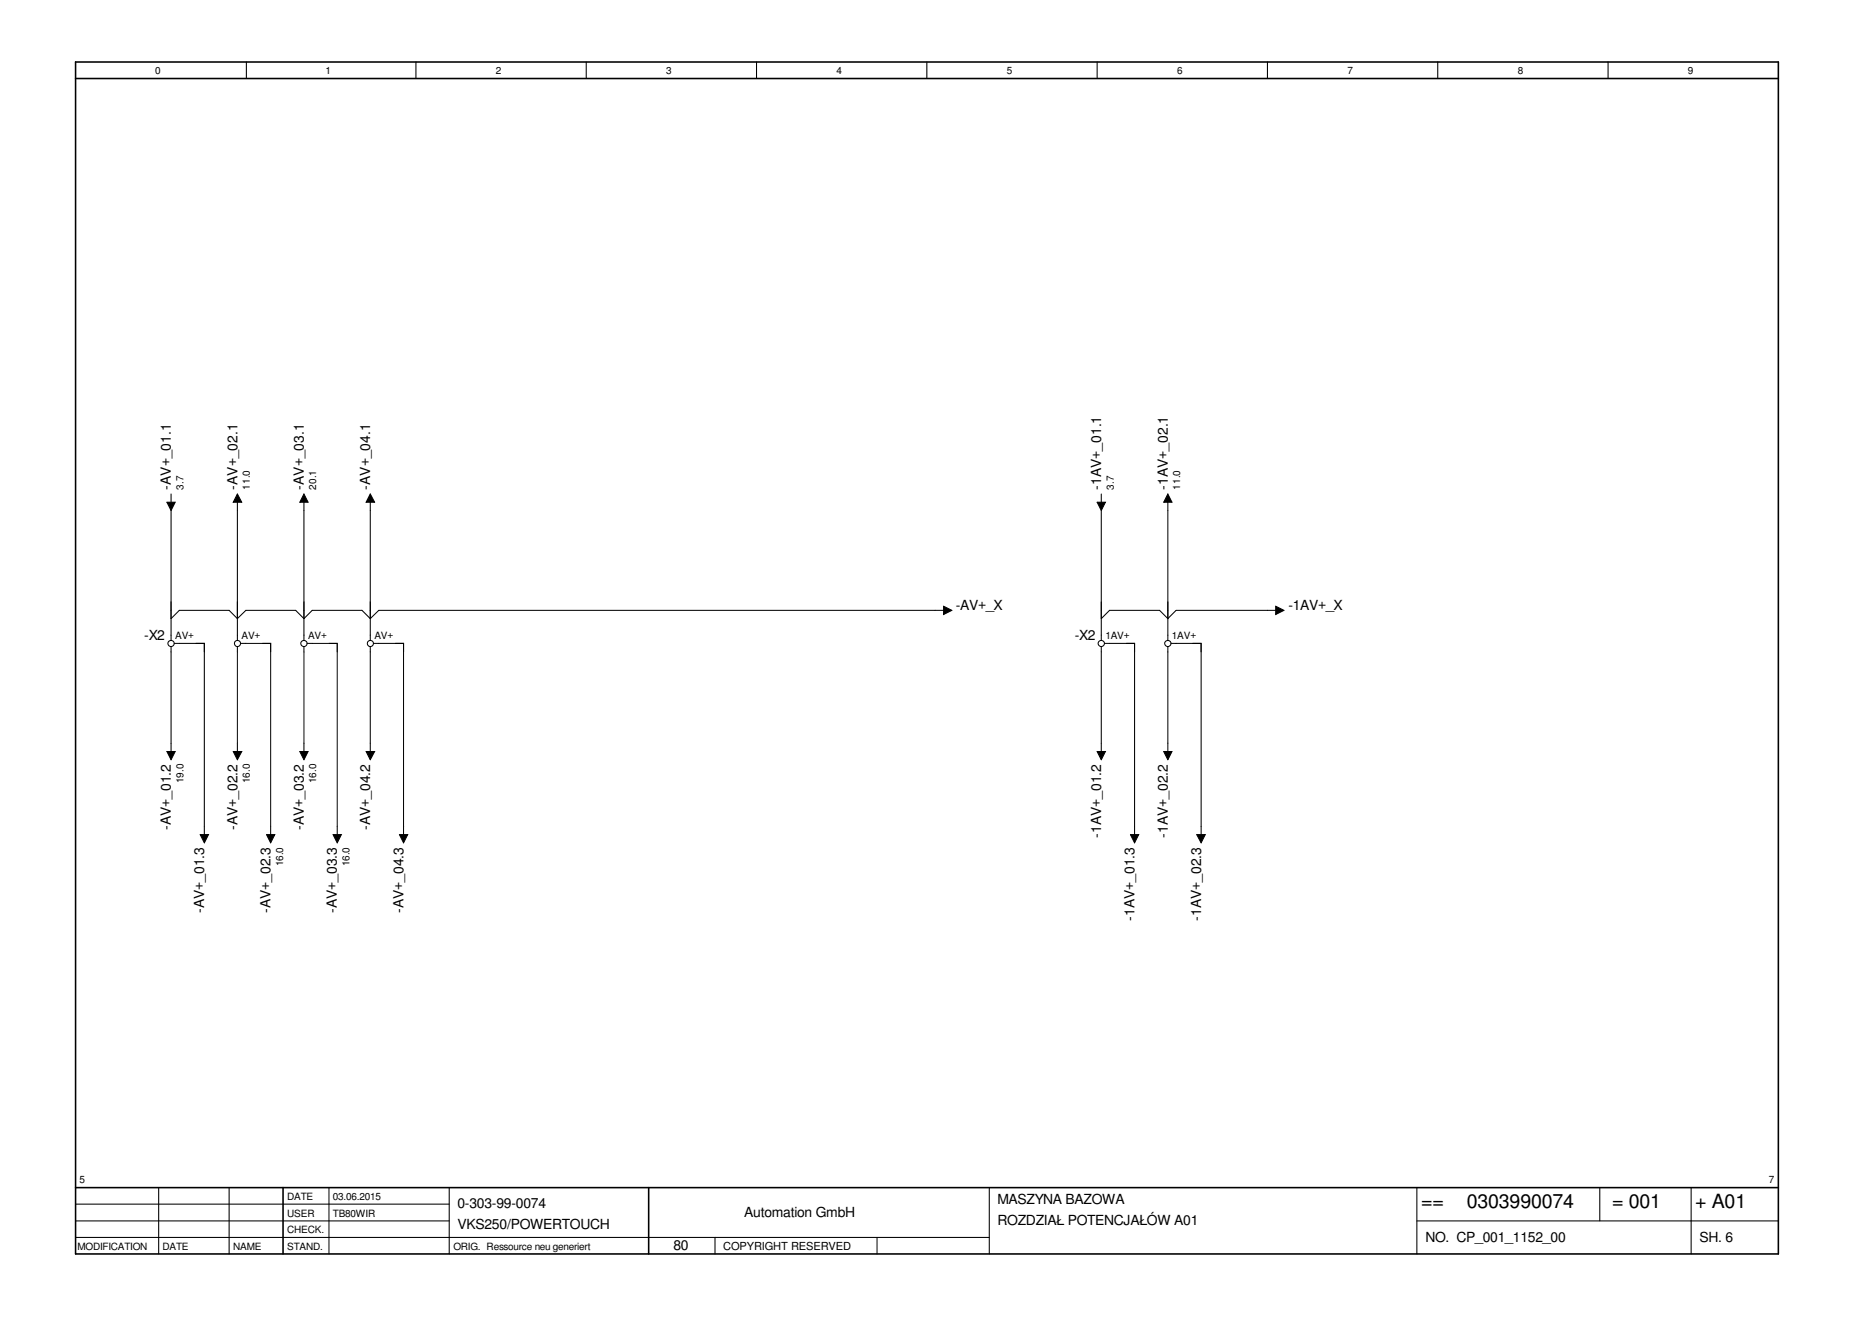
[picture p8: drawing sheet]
<svg xmlns="http://www.w3.org/2000/svg" width="297mm" height="211mm" viewBox="0 0 297 211" stroke-linecap="round" stroke-linejoin="round" font-family="sans-serif">
<defs><g id="words">
<g font-size="3.1">
<text x="226.6" y="192.9">==</text>
<text x="233.9" y="192.6">0303990074</text>
<text x="257" y="192.9">= 001</text>
<text x="270.3" y="192.9">+ A01</text>
</g>
<g font-size="2.2">
<text x="27.2" y="78.1" transform="rotate(-90 27.2 78.1)">-AV+_01.1</text>
<text x="37.8" y="78.1" transform="rotate(-90 37.8 78.1)">-AV+_02.1</text>
<text x="48.5" y="78.1" transform="rotate(-90 48.5 78.1)">-AV+_03.1</text>
<text x="59" y="78.1" transform="rotate(-90 59 78.1)">-AV+_04.1</text>
<text x="175.6" y="78.1" transform="rotate(-90 175.6 78.1)">-1AV+_01.1</text>
<text x="186.2" y="78.1" transform="rotate(-90 186.2 78.1)">-1AV+_02.1</text>
<text x="152.4" y="97.3">-AV+_X</text>
<text x="205.4" y="97.3">-1AV+_X</text>
<text x="23" y="102.1">-X2</text>
<text x="171.4" y="102.1">-X2</text>
<text x="27.2" y="132.3" transform="rotate(-90 27.2 132.3)">-AV+_01.2</text>
<text x="37.8" y="132.3" transform="rotate(-90 37.8 132.3)">-AV+_02.2</text>
<text x="48.5" y="132.3" transform="rotate(-90 48.5 132.3)">-AV+_03.2</text>
<text x="59" y="132.3" transform="rotate(-90 59 132.3)">-AV+_04.2</text>
<text x="175.6" y="133.6" transform="rotate(-90 175.6 133.6)">-1AV+_01.2</text>
<text x="186.2" y="133.6" transform="rotate(-90 186.2 133.6)">-1AV+_02.2</text>
<text x="32.5" y="145.6" transform="rotate(-90 32.5 145.6)">-AV+_01.3</text>
<text x="43.2" y="145.6" transform="rotate(-90 43.2 145.6)">-AV+_02.3</text>
<text x="53.7" y="145.6" transform="rotate(-90 53.7 145.6)">-AV+_03.3</text>
<text x="64.3" y="145.6" transform="rotate(-90 64.3 145.6)">-AV+_04.3</text>
<text x="180.9" y="146.8" transform="rotate(-90 180.9 146.8)">-1AV+_01.3</text>
<text x="191.5" y="146.8" transform="rotate(-90 191.5 146.8)">-1AV+_02.3</text>
<text x="159" y="192">MASZYNA BAZOWA</text>
<text x="72.9" y="192.6">0-303-99-0074</text>
<text x="72.9" y="195.9">VKS250/POWERTOUCH</text>
<text x="118.6" y="194.1">Automation GmbH</text>
<text x="159" y="195.3">ROZDZIAŁ POTENCJAŁÓW A01</text>
<text x="227.3" y="197.9">NO. CP_001_1152_00</text>
<text x="271" y="197.9">SH. 6</text>
<text x="107.4" y="199.3">80</text>
</g>
<text font-size="1.8" x="115.3" y="199.3">COPYRIGHT RESERVED</text>
<g font-size="1.6">
<text x="24.8" y="11.9">0</text>
<text x="51.9" y="11.9">1</text>
<text x="79.1" y="11.9">2</text>
<text x="106.2" y="11.9">3</text>
<text x="133.4" y="11.9">4</text>
<text x="160.5" y="11.9">5</text>
<text x="187.7" y="11.9">6</text>
<text x="214.8" y="11.9">7</text>
<text x="242" y="11.9">8</text>
<text x="269.1" y="11.9">9</text>
<text x="29.2" y="78.1" transform="rotate(-90 29.2 78.1)">3.7</text>
<text x="39.8" y="78.1" transform="rotate(-90 39.8 78.1)">11.0</text>
<text x="50.4" y="78.1" transform="rotate(-90 50.4 78.1)">20.1</text>
<text x="177.6" y="78.1" transform="rotate(-90 177.6 78.1)">3.7</text>
<text x="188.2" y="78.1" transform="rotate(-90 188.2 78.1)">11.0</text>
<text x="27.9" y="101.9">AV+</text>
<text x="38.5" y="101.9">AV+</text>
<text x="49.1" y="101.9">AV+</text>
<text x="59.7" y="101.9">AV+</text>
<text x="176.2" y="101.9">1AV+</text>
<text x="186.9" y="101.9">1AV+</text>
<text x="29.2" y="124.9" transform="rotate(-90 29.2 124.9)">19.0</text>
<text x="39.8" y="124.9" transform="rotate(-90 39.8 124.9)">16.0</text>
<text x="50.4" y="124.9" transform="rotate(-90 50.4 124.9)">16.0</text>
<text x="45.1" y="138.1" transform="rotate(-90 45.1 138.1)">16.0</text>
<text x="55.7" y="138.1" transform="rotate(-90 55.7 138.1)">16.0</text>
<text x="12.7" y="188.6">5</text>
<text x="45.8" y="191.3">DATE</text>
<text x="53.1" y="191.3">03.06.2015</text>
<text x="282" y="188.6">7</text>
<text x="45.8" y="196.6">CHECK.</text>
<text x="45.8" y="194">USER</text>
<text x="53.1" y="194">TB80WIR</text>
<text x="12.4" y="199.3">MODIFICATION</text>
<text x="25.9" y="199.3">DATE</text>
<text x="37.2" y="199.3">NAME</text>
<text x="45.8" y="199.3">STAND.</text>
<text x="72.3" y="199.3">ORIG. Ressource neu generiert</text>
</g>
</g></defs>
<path d="M202.3 9.7l-190.4 190.4M11.9 156.8l61.8 43.3" fill="none" stroke="#fff" stroke-width=".16"/>
<path d="M12 9.9h271.5v190h-271.5zM12 12.5h271.5M12 189.3h271.5M45.1 189.3v10.6M103.4 189.3v10.6" fill="none" stroke="#000" stroke-width=".25"/>
<g fill="none" stroke="#000" stroke-width=".17">
<path d="M39.3 9.9v2.6M66.3 9.9v2.6M93.5 9.9v2.6M120.6 9.9v2.6M147.8 9.9v2.6M174.9 9.9v2.6M202.1 9.9v2.6M229.2 9.9v2.6M256.4 9.9v2.6M27.3 78.8v1.3M37.8 78.8l.7 1.3h-1.3zM48.5 78.8l.6 1.3h-1.3z"/>
<path d="M59 78.8l.7 1.3h-1.3zM175.6 78.8v1.3M186.2 78.8l.7 1.3h-1.4zM26.6 80.1h1.3l-.6 1.3zM27.3 81.4v20.7M37.8 80.1v22M48.5 80.1v22M59 80.1v22M150.5 96.7l1.3 .6-1.3 .7zM150.5 97.3h-90.1l-1.4 1.3-1.3-1.3h-7.9l-1.3 1.3-1.4-1.3h-7.9l-1.4 1.3-1.3-1.3h-7.9l-1.3 1.3M174.9 80.1h1.3l-.6 1.3zM175.6 81.4v20.7"/>
<path d="M186.2 80.1v22M203.4 96.7l1.3 .6-1.3 .7zM203.4 97.3h-15.9l-1.3 1.3-1.3-1.3h-8l-1.3 1.3M26.6 119.8h1.3l-.6 1.3zM27.3 103.1v16.7M27.8 102.6h4.8v30.5M31.2 102.6h1.4v1.3M37.2 119.8h1.3l-.7 1.3zM37.8 118.5v1.3M37.8 103.1v.8M38.4 102.6h.8M47.8 119.8h1.3l-.6 1.3z"/>
<path d="M48.5 118.5v1.3M48.5 103.1v.8M49 102.6h.8M58.4 119.8h1.3l-.7 1.3zM59 103.1v16.7M59.5 102.6h4.8v30.5M63 102.6h1.3v1.3M174.9 119.8h1.3l-.6 1.3zM175.6 103.1v16.7M176.1 102.6h4.8v30.5M179.6 102.6h1.3v1.3M185.5 119.8h1.4l-.7 1.3z"/>
<path d="M186.2 103.1v16.7M186.7 102.6h4.8v30.5M190.2 102.6h1.3v1.3M31.9 133.1h1.3l-.6 1.3zM42.5 133.1h1.3l-.6 1.3zM43.2 131.7v1.4M53.1 133.1h1.3l-.6 1.3zM53.8 131.7v1.4M63.7 133.1h1.3l-.7 1.3zM180.2 133.1h1.4l-.7 1.3zM190.8 133.1h1.4l-.7 1.3zM12 194.7h59.6"/>
<path d="M12 192h59.6M12.1 197.3h145.6M25.3 189.3v10.6M36.5 189.3v10.6M52.5 189.3v10.6M71.6 189.3v10.6M114 197.3v2.6M157.7 189.3v10.6M225.9 194.7h57.6M225.9 189.3v10.6M255.1 189.3v5.4M269.6 189.3v10.6"/>
<circle cx="27.3" cy="102.6" r=".49"/>
<circle cx="37.9" cy="102.6" r=".49"/>
<circle cx="48.5" cy="102.6" r=".49"/>
<circle cx="59" cy="102.6" r=".49"/>
<circle cx="175.6" cy="102.6" r=".49"/>
<circle cx="186.2" cy="102.6" r=".49"/>
</g>
<path d="M37.8 103.9v14.6M39.2 102.6h4v29.1M41.8 102.6h1.4v1.3M48.5 103.9v14.6M49.8 102.6h4v29.1M52.5 102.6h1.3v1.3M139.8 197.3v2.6" fill="none" stroke="#000" stroke-width=".16"/>
<g fill="#000">
<path d="M37.8 78.8l.7 1.3h-1.3zM48.5 78.8l.6 1.3h-1.3zM59 78.8l.7 1.3h-1.3zM186.2 78.8l.7 1.3h-1.4zM26.6 80.1h1.3l-.6 1.3zM150.5 96.7l1.3 .6-1.3 .7zM174.9 80.1h1.3l-.6 1.3zM203.4 96.7l1.3 .6-1.3 .7zM26.6 119.8h1.3l-.6 1.3zM31.9 133.1h1.3l-.6 1.3zM37.2 119.8h1.3l-.7 1.3zM42.5 133.1h1.3l-.6 1.3z"/>
<path d="M47.8 119.8h1.3l-.6 1.3zM53.1 133.1h1.3l-.6 1.3zM58.4 119.8h1.3l-.7 1.3zM63.7 133.1h1.3l-.7 1.3zM174.9 119.8h1.3l-.6 1.3zM180.2 133.1h1.4l-.7 1.3zM185.5 119.8h1.4l-.7 1.3zM190.8 133.1h1.4l-.7 1.3z"/>
</g>
<use href="#words"/>
</svg>
